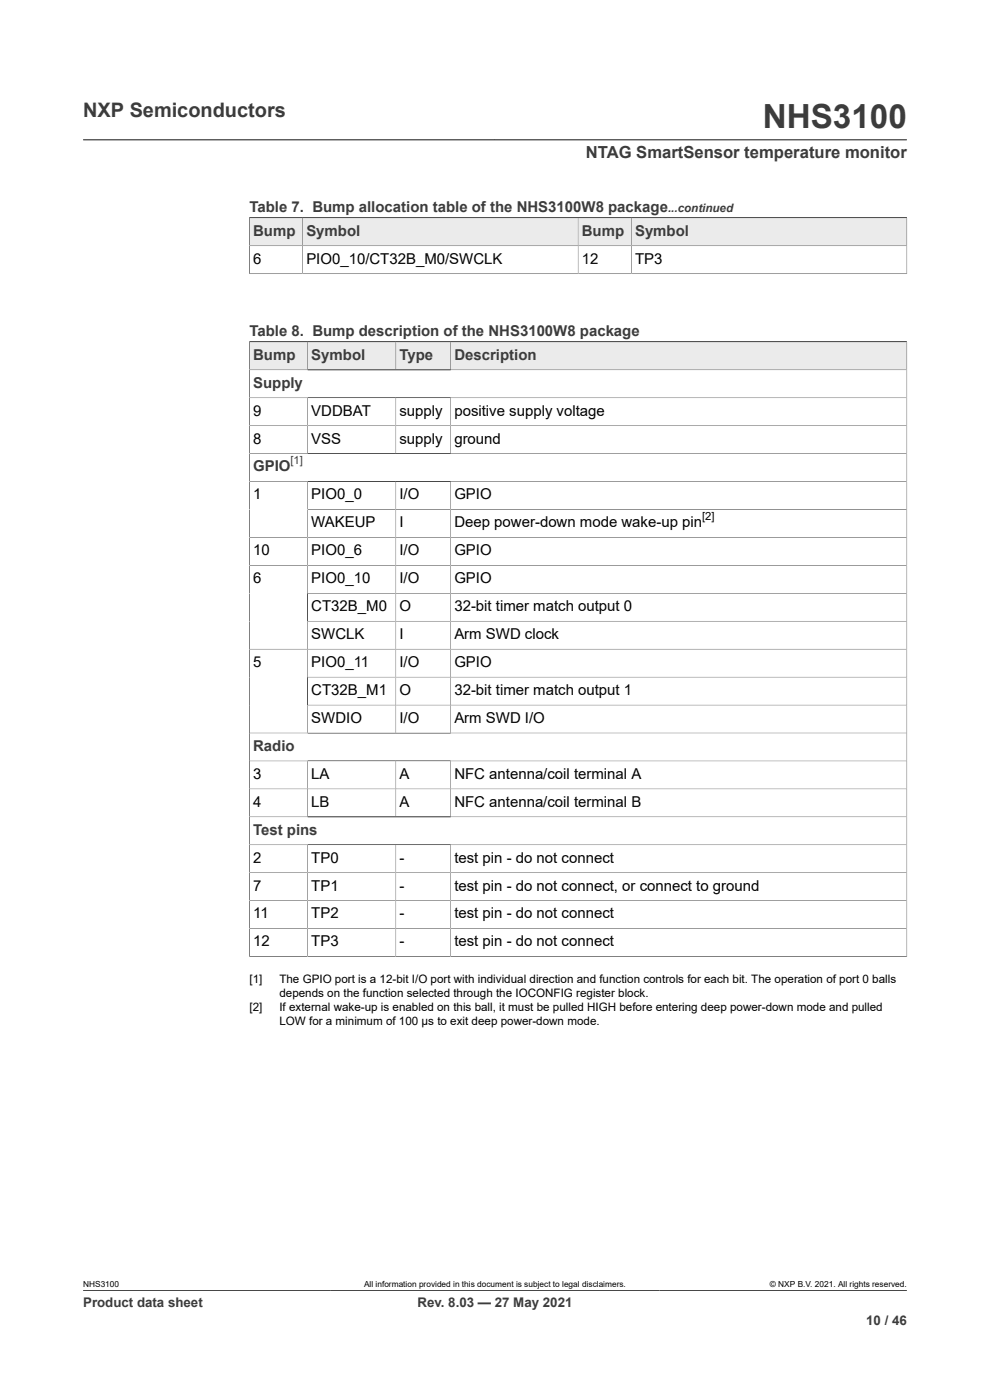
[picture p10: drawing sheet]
<svg xmlns="http://www.w3.org/2000/svg" width="210mm" height="297mm" viewBox="0 0 210 297" stroke-linecap="round" stroke-linejoin="round" font-family="sans-serif">
<defs><g id="words">
<text font-size="7.1" fill="#3c3c3c" x="161.8" y="27.2">NHS3100</text>
<text font-size="4.2" fill="#3c3c3c" x="17.6" y="24.8">NXP Semiconductors</text>
<text font-size="3.5" fill="#3c3c3c" x="124.3" y="33.5">NTAG SmartSensor temperature monitor</text>
<g font-size="3.2" fill="#3c3c3c">
<text x="52.9" y="45.1">Table 7. Bump allocation table of the NHS3100W8 package</text>
<text x="53.7" y="50">Bump</text>
<text x="65" y="50">Symbol</text>
<text x="123.4" y="50">Bump</text>
<text x="134.7" y="50">Symbol</text>
<text x="52.9" y="71.4">Table 8. Bump description of the NHS3100W8 package</text>
<text x="53.7" y="76.3">Bump</text>
<text x="66" y="76.3">Symbol</text>
<text x="84.7" y="76.3">Type</text>
<text x="96.4" y="76.3">Description</text>
<text x="53.7" y="82.2">Supply</text>
<text x="53.7" y="100">GPIO</text>
<text x="53.7" y="159.3">Radio</text>
<text x="53.7" y="177.1">Test pins</text>
</g>
<g font-size="3.2">
<text x="53.7" y="55.9">6</text>
<text x="65" y="55.9">PIO0_10/CT32B_M0/SWCLK</text>
<text x="123.4" y="55.9">12</text>
<text x="134.7" y="55.9">TP3</text>
<text x="53.7" y="88.2">9</text>
<text x="66" y="88.2">VDDBAT</text>
<text x="84.7" y="88.2">supply</text>
<text x="96.4" y="88.2">positive supply voltage</text>
<text x="53.7" y="94.1">8</text>
<text x="66" y="94.1">VSS</text>
<text x="84.7" y="94.1">supply</text>
<text x="96.4" y="94.1">ground</text>
<text x="53.7" y="106">1</text>
<text x="66" y="106">PIO0_0</text>
<text x="84.7" y="106">I/O</text>
<text x="96.4" y="106">GPIO</text>
<text x="66" y="111.9">WAKEUP</text>
<text x="84.7" y="111.9">I</text>
<text x="96.4" y="111.9">Deep power-down mode wake-up pin</text>
<text x="53.7" y="117.8">10</text>
<text x="66" y="117.8">PIO0_6</text>
<text x="84.7" y="117.8">I/O</text>
<text x="96.4" y="117.8">GPIO</text>
<text x="53.7" y="123.7">6</text>
<text x="66" y="123.7">PIO0_10</text>
<text x="84.7" y="123.7">I/O</text>
<text x="96.4" y="123.7">GPIO</text>
<text x="66" y="129.7">CT32B_M0</text>
<text x="84.7" y="129.7">O</text>
<text x="96.4" y="129.7">32-bit timer match output 0</text>
<text x="66" y="135.6">SWCLK</text>
<text x="84.7" y="135.6">I</text>
<text x="96.4" y="135.6">Arm SWD clock</text>
<text x="53.7" y="141.5">5</text>
<text x="66" y="141.5">PIO0_11</text>
<text x="84.7" y="141.5">I/O</text>
<text x="96.4" y="141.5">GPIO</text>
<text x="66" y="147.4">CT32B_M1</text>
<text x="84.7" y="147.4">O</text>
<text x="96.4" y="147.4">32-bit timer match output 1</text>
<text x="66" y="153.4">SWDIO</text>
<text x="84.7" y="153.4">I/O</text>
<text x="96.4" y="153.4">Arm SWD I/O</text>
<text x="53.7" y="165.2">3</text>
<text x="66" y="165.2">LA</text>
<text x="84.7" y="165.2">A</text>
<text x="96.4" y="165.2">NFC antenna/coil terminal A</text>
<text x="53.7" y="171.1">4</text>
<text x="66" y="171.1">LB</text>
<text x="84.7" y="171.1">A</text>
<text x="96.4" y="171.1">NFC antenna/coil terminal B</text>
<text x="53.7" y="183">2</text>
<text x="66" y="183">TP0</text>
<text x="84.7" y="183">-</text>
<text x="96.4" y="183">test pin - do not connect</text>
<text x="53.7" y="188.9">7</text>
<text x="66" y="188.9">TP1</text>
<text x="84.7" y="188.9">-</text>
<text x="96.4" y="188.9">test pin - do not connect, or connect to ground</text>
<text x="53.7" y="194.9">11</text>
<text x="66" y="194.9">TP2</text>
<text x="84.7" y="194.9">-</text>
<text x="96.4" y="194.9">test pin - do not connect</text>
<text x="53.7" y="200.8">12</text>
<text x="66" y="200.8">TP3</text>
<text x="84.7" y="200.8">-</text>
<text x="96.4" y="200.8">test pin - do not connect</text>
</g>
<g font-size="2.8" fill="#3c3c3c">
<text x="17.6" y="277.3">Product data sheet</text>
<text x="88.6" y="277.3">Rev. 8.03 — 27 May 2021</text>
<text x="183.7" y="281">10 / 46</text>
</g>
<text font-size="2.5" fill="#3c3c3c" x="141.7" y="45.1">...continued</text>
<g font-size="2.5">
<text x="52.9" y="208.6">[1]</text>
<text x="59.3" y="208.6">The GPIO port is a 12-bit I/O port with individual direction and function controls for each bit. The operation of port 0 balls</text>
<text x="52.9" y="214.5">[2]</text>
<text x="59.3" y="211.5">depends on the function selected through the IOCONFIG register block.</text>
<text x="59.3" y="214.5">If external wake-up is enabled on this ball, it must be pulled HIGH before entering deep power-down mode and pulled</text>
<text x="59.3" y="217.5">LOW for a minimum of 100 μs to exit deep power-down mode.</text>
</g>
<text font-size="2.4" fill="#3c3c3c" x="61.6" y="98.4">[1]</text>
<text font-size="2.4" x="149" y="110.2">[2]</text>
<g font-size="1.8">
<text x="17.6" y="273.1">NHS3100</text>
<text x="77.2" y="273.1">All information provided in this document is subject to legal disclaimers.</text>
<text x="163.3" y="273.1">© NXP B.V. 2021. All rights reserved.</text>
</g>
</g></defs>
<path d="M17.6 29.7h174.8M52.9 46.2h139.5" fill="none" stroke="#3c3c3c" stroke-width=".21"/>
<path d="M53 46.3h11.1v5.8h-11.1z" fill="#ebebeb"/>
<path d="M52.9 46.2h11.3v5.9h-11.3z" fill="none" stroke="#3c3c3c" stroke-width=".21"/>
<path d="M64.3 46.3h58.3v5.8h-58.3z" fill="#ebebeb"/>
<path d="M64.2 46.2h58.4v5.9h-58.4z" fill="none" stroke="#3c3c3c" stroke-width=".21"/>
<path d="M122.7 46.3h11.2v5.8h-11.2z" fill="#ebebeb"/>
<path d="M122.6 46.2h11.3v5.9h-11.3z" fill="none" stroke="#3c3c3c" stroke-width=".21"/>
<path d="M134 46.3h58.3v5.8h-58.3z" fill="#ebebeb"/>
<path d="M52.8 58.1h139.6M52.9 46.2h139.5v11.9M64.2 52.1v6M122.6 52.1v6M133.9 46.2v11.9M192.4 52.1h-139.5v6M52.9 72.5h139.5" fill="none" stroke="#3c3c3c" stroke-width=".21"/>
<path d="M53 72.6h12.2v5.8h-12.2z" fill="#ebebeb"/>
<path d="M52.9 72.5h12.4v6h-12.4z" fill="none" stroke="#3c3c3c" stroke-width=".21"/>
<path d="M65.3 72.6h18.6v5.8h-18.6z" fill="#ebebeb"/>
<path d="M65.3 72.5h18.7v6h-18.7z" fill="none" stroke="#3c3c3c" stroke-width=".21"/>
<path d="M84 72.6h11.5v5.8h-11.5z" fill="#ebebeb"/>
<path d="M84 72.5h11.6v6h-11.6z" fill="none" stroke="#3c3c3c" stroke-width=".21"/>
<path d="M95.7 72.6h96.6v5.8h-96.6z" fill="#ebebeb"/>
<g fill="none" stroke="#3c3c3c" stroke-width=".21">
<path d="M52.9 72.5h139.5v130.5M95.6 72.5v6M192.4 78.5h-139.5v124.5M52.9 84.4h139.5M52.9 90.3h139.5M52.9 96.2h139.5M65.3 84.4v11.8M84 84.4v11.8M95.6 84.4v11.8M52.9 102.2h139.5M52.9 114h139.5M52.9 119.9h139.5"/>
<path d="M65.3 102.2v53.3M65.3 108.1h127.1M84 102.2v53.3M95.6 102.2v53.3M52.9 137.7h139.5M65.3 125.9h127.1M65.3 131.8h127.1M52.9 155.5h139.5M65.3 143.7h127.1M65.3 149.6h127.1M52.9 161.4h139.5M52.9 167.4h139.5"/>
<path d="M52.9 173.3h139.5M52.9 179.2h139.5M65.3 161.4v11.9M65.3 179.2v23.7M84 161.4v11.9M84 179.2v23.7M95.6 161.4v11.9M95.6 179.2v23.7M52.9 185.1h139.5M52.9 191.1h139.5M52.9 197h139.5M52.8 202.9h139.6"/>
<path d="M17.6 273.8h174.8"/>
</g>
<use href="#words"/>
</svg>
